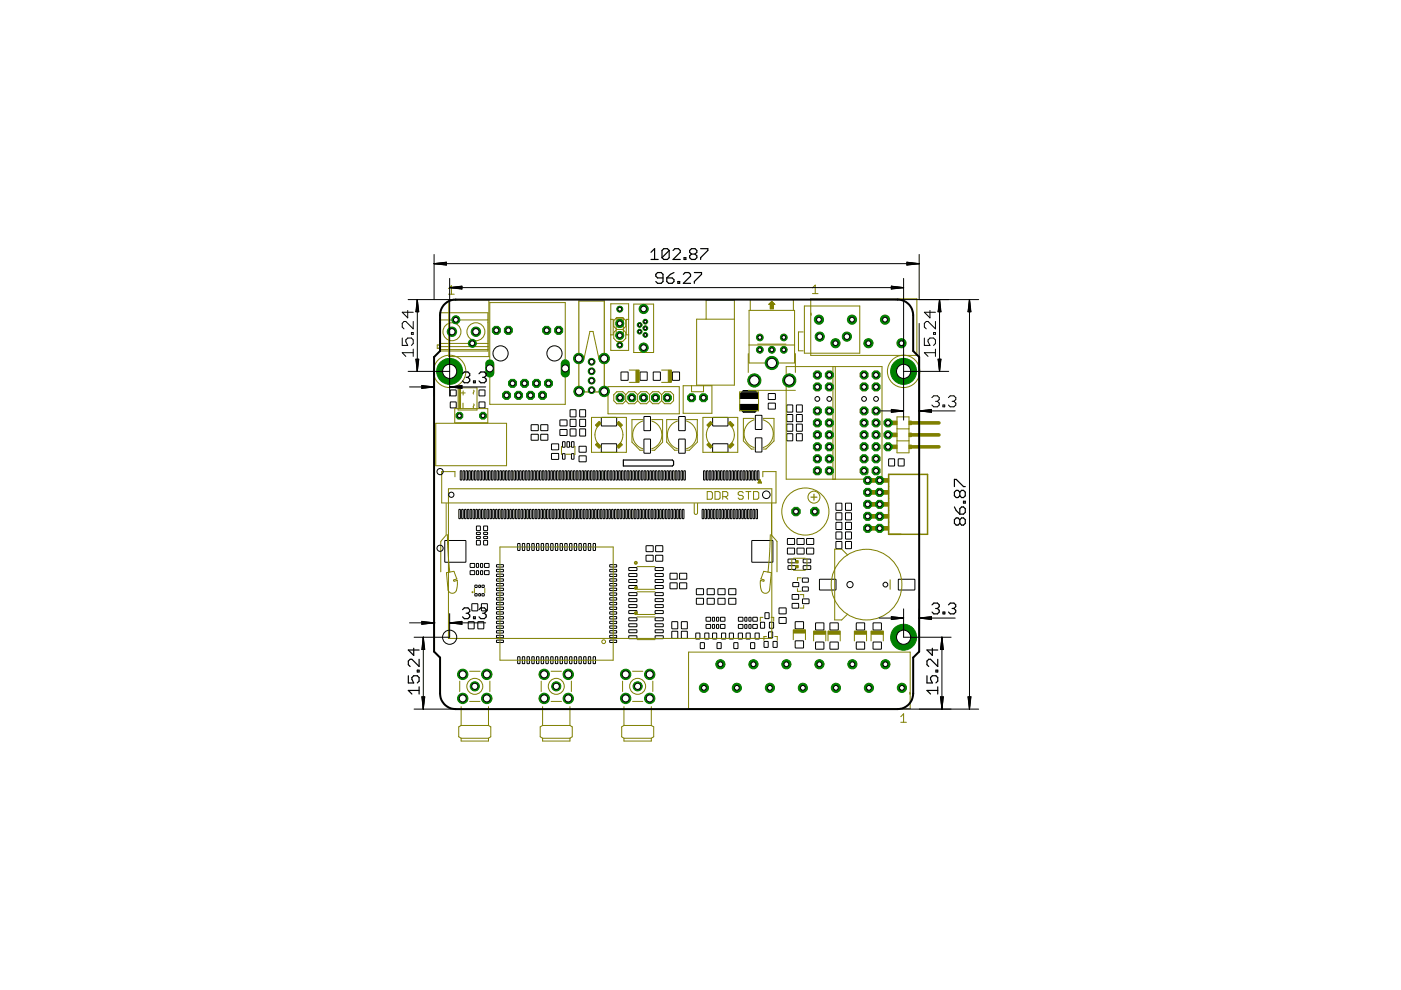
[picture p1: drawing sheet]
<svg xmlns="http://www.w3.org/2000/svg" width="297mm" height="210mm" viewBox="0 0 297 210" stroke-linecap="round" stroke-linejoin="round" font-family="sans-serif">
<g fill="none" stroke="#000" stroke-width=".21">
<path d="M131.7 78.9h1.4v1.7h-1.4zM135.7 78.9h1.5v1.7h-1.5zM138.5 78.9h1.5v1.7h-1.5zM142.6 78.9h1.4v1.7h-1.4zM95.5 85.3h1.2v1.1h-1.2zM95.5 82.7h1.2v1.2h-1.2zM97.6 99.8l.3 .1v1.8l-.1 .1-.2-.1zM98.2 99.8l.3 .1v1.8l-.1 .1-.2-.1zM98.8 99.8l.3 .1v1.8l-.1 .1-.2-.1zM99.4 99.8l.3 .1v1.8l-.1 .1-.2-.1zM100 99.8l.3 .1v1.8l-.1 .1-.2-.1zM100.6 99.8l.3 .1v1.8l-.1 .1-.2-.1z"/>
<path d="M101.2 99.8l.3 .1v1.8l-.1 .1-.2-.1zM101.6 82.7h1.2v1.2h-1.2zM101.6 85.3h1.2v1.1h-1.2zM101.8 99.8l.3 .1v1.8l-.1 .1-.2-.1zM102.4 99.8l.3 .1v1.8l-.1 .1-.2-.1zM103 99.8l.3 .1v1.8l-.1 .1-.2-.1zM103.6 99.8l.3 .1v1.8l-.1 .1-.2-.1zM104.2 99.8l.3 .1v1.8l-.1 .1-.2-.1zM104.8 99.8l.3 .1v1.8l-.1 .1-.2-.1zM105.4 99.8l.3 .1v1.8l-.1 .1-.2-.1zM106 99.8l.3 .1v1.8l-.1 .1-.2-.1zM106.6 99.8l.3 .1v1.8l-.1 .1-.2-.1z"/>
<path d="M107.2 99.8l.3 .1v1.8l-.1 .1-.2-.1zM107.8 99.8l.3 .1v1.8l-.1 .1-.2-.1zM108.4 99.8l.3 .1v1.8l-.1 .1-.2-.1zM109 99.8l.3 .1v1.8l-.1 .1-.2-.1zM109.6 99.8l.3 .1v1.8l-.1 .1-.2-.1zM110.2 99.8l.3 .1v1.8l-.1 .1-.2-.1zM110.8 99.8l.3 .1v1.8l-.1 .1-.2-.1zM111.4 99.8l.3 .1v1.8l-.1 .1-.2-.1zM112 99.8l.3 .1v1.8l-.1 .1-.2-.1zM112.6 99.8l.3 .1v1.8l-.1 .1-.2-.1zM112.6 90.1h1.5v1.2h-1.5zM112.6 92.1h1.5v1.2h-1.5z"/>
<path d="M113.2 99.8l.3 .1v1.8l-.1 .1-.2-.1zM113.8 99.8l.3 .1v1.8l-.1 .1-.2-.1zM114.4 99.8l.3 .1v1.8l-.1 .1-.2-.1zM114.7 90.1h1.4v1.2h-1.4zM114.7 92.1h1.4v1.2h-1.4zM115 99.8l.3 .1v1.8l-.1 .1-.2-.1zM115.6 99.8l.3 .1v1.8l-.1 .1-.2-.1zM116.2 99.8l.3 .1v1.8l-.1 .1-.2-.1zM116.8 99.8l.3 .1v1.8l-.1 .1-.2-.1zM117 96.2h1.4v1.2h-1.4zM117 94.1h1.4v1.2h-1.4zM117.4 99.8l.3 .1v1.8l-.1 .1-.2-.1z"/>
<path d="M118 99.8l.3 .1v1.8l-.1 .1-.2-.1zM118.6 99.8l.3 .1v1.8l-.1 .1-.2-.1zM118.7 89.1h1.5v1.2h-1.5zM118.7 91.1h1.5v1.2h-1.5zM119.2 99.8l.3 .1v1.8l-.1 .1-.2-.1zM119.3 93.7l.5 .1v.9l-.1 .1-.4-.1zM119.3 96.2l.5 .1v.9l-.1 .2-.4-.2zM119.8 99.8l.3 .1v1.8l-.1 .1-.2-.1zM120.2 93.7l.6 .1v.9l-.2 .1-.4-.1zM120.4 99.8l.3 .1v1.8l-.1 .1-.2-.1zM120.9 91h1.2v1.4h-1.2zM120.9 88.9h1.2v1.5h-1.2z"/>
<path d="M120.9 86.9h1.2v1.5h-1.2zM121 99.8l.3 .1v1.8l-.1 .1-.2-.1zM121.2 93.7l.5 .1v.9l-.1 .1-.4-.1zM121.2 96.2l.5 .1v.9l-.1 .2-.4-.2zM121.6 99.8l.3 .1v1.8l-.1 .1-.2-.1zM122.2 99.8l.3 .1v1.8l-.1 .1-.2-.1zM122.8 96.7h1.5v1.2h-1.5zM122.8 94.7h1.5v1.1h-1.5zM122.8 99.8l.3 .1v1.8l-.1 .1-.2-.1zM122.9 91h1.2v1.4h-1.2zM122.9 88.9h1.2v1.5h-1.2zM122.9 86.9h1.2v1.5h-1.2z"/>
<path d="M123.4 99.8l.3 .1v1.8l-.1 .1-.2-.1zM124 99.8l.3 .1v1.8l-.1 .1-.2-.1zM124.6 99.8l.3 .1v1.8l-.1 .1-.2-.1zM125.2 99.8l.3 .1v1.8l-.1 .1-.2-.1zM125.8 99.8l.3 .1v1.8l-.1 .1-.2-.1zM126.4 99.8l.3 .1v1.8l-.1 .1-.2-.1zM127 99.8l.3 .1v1.8l-.1 .1-.2-.1zM127.5 94.1h3.2v1.8h-3.2zM127.5 88.5h3.2v1.8h-3.2zM127.6 99.8l.3 .1v1.8l-.1 .1-.2-.1zM128.2 99.8l.3 .1v1.8l-.1 .1-.2-.1zM128.8 99.8l.3 .1v1.8l-.1 .1-.2-.1z"/>
<path d="M129.4 99.8l.3 .1v1.8l-.1 .1-.2-.1zM130 99.8l.3 .1v1.8l-.1 .1-.2-.1zM130.6 99.8l.3 .1v1.8l-.1 .1-.2-.1zM131.2 99.8l.3 .1v1.8l-.1 .1-.2-.1zM131.8 99.8l.3 .1v1.8l-.1 .1-.2-.1zM132.4 99.8l.3 .1v1.8l-.1 .1-.2-.1zM133 99.8l.3 .1v1.8l-.1 .1-.2-.1zM133.6 99.8l.3 .1v1.8l-.1 .1-.2-.1zM134.2 99.8l.3 .1v1.8l-.1 .1-.2-.1zM134.8 99.8l.3 .1v1.8l-.1 .1-.2-.1zM135.4 99.8l.3 .1v1.8l-.1 .1-.2-.1zM136 99.8l.3 .1v1.8l-.1 .1-.2-.1z"/>
<path d="M136.6 88.3h1.3v3h-1.3zM136.6 93.1h1.3v3h-1.3zM136.6 99.8l.3 .1v1.8l-.1 .1-.2-.1zM137.2 99.8l.3 .1v1.8l-.1 .1-.2-.1zM137.8 99.8l.3 .1v1.8l-.1 .1-.2-.1zM138.4 99.8l.3 .1v1.8l-.1 .1-.2-.1zM139 99.8l.3 .1v1.8l-.1 .1-.2-.1zM139.6 99.8l.3 .1v1.8l-.1 .1-.2-.1zM140.2 99.8l.3 .1v1.8l-.1 .1-.2-.1zM140.8 99.8l.3 .1v1.8l-.1 .1-.2-.1zM141.4 99.8l.3 .1v1.8l-.1 .1-.2-.1zM142 99.8l.3 .1v1.8l-.1 .1-.2-.1z"/>
<path d="M142.6 99.8l.3 .1v1.8l-.1 .1-.2-.1zM143.2 99.8l.3 .1v1.8l-.1 .1-.2-.1zM143.8 99.8l.3 .1v1.8l-.1 .1-.2-.1zM143.9 88.3h1.4v3h-1.4zM143.9 93.1h1.4v3h-1.4zM144.4 99.8l.3 .1v1.8l-.1 .1-.2-.1zM145 99.8l.3 .1v1.8l-.1 .1-.2-.1zM149.2 99.8l.3 .1v1.8l-.1 .1-.2-.1zM149.8 99.8l.3 .1v1.8l-.1 .1-.2-.1zM150.4 99.8l.3 .1v1.8l-.1 .1-.2-.1zM151 99.8l.3 .1v1.8l-.1 .1-.2-.1zM151.1 94.1h3.2v1.8h-3.2z"/>
<path d="M151.1 88.5h3.2v1.8h-3.2zM151.6 99.8l.3 .1v1.8l-.1 .1-.2-.1zM152.2 99.8l.3 .1v1.8l-.1 .1-.2-.1zM152.8 99.8l.3 .1v1.8l-.1 .1-.2-.1zM153.4 99.8l.3 .1v1.8l-.1 .1-.2-.1zM154 99.8l.3 .1v1.8l-.1 .1-.2-.1zM154.6 99.8l.3 .1v1.8l-.1 .1-.2-.1zM155.2 99.8l.3 .1v1.8l-.1 .1-.2-.1zM155.8 99.8l.3 .1v1.8l-.1 .1-.2-.1zM156.4 99.8l.3 .1v1.8l-.1 .1-.2-.1zM156.9 83.6l.8-.8zM156.9 83.6l.1 .9z"/>
<path d="M156.9 84.3l3.9 .1zM156.9 84.3h3.9zM156.9 84.2l3.9 .1zM156.9 84.1l3.9 .1zM156.9 84.1h3.9zM156.9 84l3.9 .1zM156.9 83.9l3.9 .1zM156.9 83.9h3.9zM156.9 83.8l3.9 .1zM156.9 83.7l3.9 .1zM156.9 83.6l3.9 .1zM156.9 85.8h3.9z"/>
<path d="M156.9 85.8l.1 .9zM156.9 86.5l3.9 .1zM156.9 86.4l3.9 .1zM156.9 86.4h3.9zM156.9 86.3l3.9 .1zM156.9 86.3h3.9zM156.9 86.2h3.9zM156.9 86.1l3.9 .1zM156.9 86l3.9 .1zM156.9 86h3.9zM156.9 85.9l3.9 .1zM156.9 85.8l3.9 .1z"/>
<path d="M156.9 86.6l.8 .8zM156.9 86.6l3.9 .1zM156.9 83.5l3.8 .1zM157 86.7h3.7zM157 83.5h3.7zM157 99.8l.3 .1v1.8l-.1 .1-.2-.1zM157 86.7l3.6 .1zM157.1 83.4h3.5zM157.1 86.8h3.5zM157.1 83.3l3.4 .1zM157.2 86.9h3.3zM157.2 83.2l3.2 .1z"/>
<path d="M157.2 86.9l3.2 .1zM157.3 83.2h3.1zM157.3 83.1l3 .1zM157.3 87l3.1 .1zM157.4 87l2.9 .1zM157.4 83l2.9 .1zM157.4 87.1l2.8 .1zM157.5 83h2.7zM157.5 87.2l2.6 .1zM157.5 82.9l2.6 .1zM157.6 87.3h2.5zM157.6 82.9h2.5z"/>
<path d="M157.6 99.8l.3 .1v1.8l-.1 .1-.2-.1zM158.2 99.8l.3 .1v1.8l-.1 .1-.2-.1zM158.5 85.9h.6v1.2h-.6zM158.6 83.1h.6v1.2h-.6zM158.8 99.8l.3 .1v1.8l-.1 .1-.2-.1zM159.4 99.8l.3 .1v1.8l-.1 .1-.2-.1zM160 82.9l.8 .7zM160 87.3l.8-.7-.7 .8zM160 99.8l.3 .1v1.8l-.1 .1-.2-.1zM160.2 88.1h1.3v2.9h-1.3zM160.2 92.9h1.3v2.9h-1.3zM160.6 99.8l.3 .1v1.8l-.1 .1-.2-.1z"/>
<path d="M160.7 83.6l.1 .9zM160.7 85.8l.1 .9zM162.9 85.5h1.5v1.2h-1.5zM162.9 83.5h1.5v1.2h-1.5zM166.9 92h1.1v1.4h-1.1zM166.9 87.9h1.1v1.5h-1.1zM166.9 85.9h1.1v1.4h-1.1zM166.9 90h1.1v1.4h-1.1zM168.9 92h1.2v1.4h-1.2zM168.9 87.9h1.2v1.5h-1.2zM168.9 85.9h1.2v1.4h-1.2zM168.9 90h1.2v1.4h-1.2z"/>
<path d="M188.4 97.3h1.2v1.5h-1.2zM190.5 97.3h1.2v1.5h-1.2zM94.3 114.6h4.4v4.6h-4.4zM97.3 108l.3 .1v1.8l-.1 .1-.2-.1zM97.9 108l.3 .1v1.8l-.1 .1-.2-.1zM98.5 108l.3 .1v1.8l-.1 .1-.2-.1zM99.1 108l.3 .1v1.8l-.1 .1-.2-.1zM99.7 119.5h.9v.8h-.9zM99.7 108l.3 .1v1.8l-.1 .1-.2-.1zM100.3 108l.3 .1v1.8l-.1 .1-.2-.1zM100.9 108l.3 .1v1.8l-.1 .1-.2-.1zM101 111.6h.8v.9h-.8z"/>
<path d="M101 112.9h.8v.4h-.8zM101 113.8h.8v.4h-.8zM101 114.6h.8v.9h-.8zM101 119.5h.4v.8h-.4zM101.5 108l.3 .1v1.8l-.1 .1-.2-.1zM101.9 119.5h.4v.8h-.4zM102.1 108l.3 .1v1.8l-.1 .1-.2-.1zM102.6 114.6h.7v.9h-.7zM102.6 113.8h.7v.4h-.7zM102.6 112.9h.7v.4h-.7zM102.6 111.6h.7v.9h-.7zM102.7 108l.3 .1v1.8l-.1 .1-.2-.1z"/>
<path d="M102.8 119.5h.9v.8h-.9zM103.3 108l.3 .1v1.8l-.1 .1-.2-.1zM103.9 108l.3 .1v1.8l-.1 .1-.2-.1zM104.5 108l.3 .1v1.8l-.1 .1-.2-.1zM105.1 108l.3 .1v1.8l-.1 .1-.2-.1zM105.3 119.8l1.3-.1 .1 .4-.1 .1h-1.2zM105.7 108l.3 .1v1.8l-.1 .1-.2-.1zM106.3 108l.3 .1v1.8l-.1 .1-.2-.1zM106.9 108l.3 .1v1.8l-.1 .1-.2-.1zM107.5 108l.3 .1v1.8l-.1 .1-.2-.1zM108.1 108l.3 .1v1.8l-.1 .1-.2-.1zM108.7 108l.3 .1v1.8l-.1 .1-.2-.1z"/>
<path d="M109.3 108l.3 .1v1.8l-.1 .1-.2-.1zM109.8 115.3h.5v1.3l-.2 .1-.4-.1zM109.9 108l.3 .1v1.8l-.1 .1-.2-.1zM110.5 108l.3 .1v1.8l-.1 .1-.2-.1zM110.8 115.3h.5v1.3l-.2 .1-.4-.1zM111.1 108l.3 .1v1.8l-.1 .1-.2-.1zM111.7 108l.3 .1v1.8l-.1 .1-.2-.1zM111.8 115.3h.4v1.3l-.1 .1-.4-.1zM112.3 108l.3 .1v1.8l-.1 .1-.2-.1zM112.8 115.3h.5v1.3l-.2 .1-.3-.1zM112.9 108l.3 .1v1.8l-.1 .1-.2-.1zM113.5 108l.3 .1v1.8l-.1 .1-.2-.1z"/>
<path d="M113.8 115.3h.5v1.3l-.2 .1-.4-.1zM114.1 108l.3 .1v1.8l-.1 .1-.2-.1zM114.7 108l.3 .1v1.8l-.1 .1-.2-.1zM114.8 115.3h.5v1.3l-.2 .1-.4-.1zM115.3 108l.3 .1v1.8l-.1 .1-.2-.1zM115.8 115.3h.4v1.3l-.1 .1-.4-.1zM115.9 108l.3 .1v1.8l-.1 .1-.2-.1zM116.5 108l.3 .1v1.8l-.1 .1-.2-.1zM116.8 115.3h.5v1.3l-.2 .1-.3-.1zM117.1 108l.3 .1v1.8l-.1 .1-.2-.1zM117.7 108l.3 .1v1.8l-.1 .1-.2-.1zM117.8 115.3h.5v1.3l-.2 .1-.3-.1z"/>
<path d="M118.3 108l.3 .1v1.8l-.1 .1-.2-.1zM118.8 115.3h.5v1.3l-.2 .1-.4-.1zM118.9 108l.3 .1v1.8l-.1 .1-.2-.1zM119.5 108l.3 .1v1.8l-.1 .1-.2-.1zM119.8 115.3h.4v1.3l-.1 .1-.4-.1zM120.1 108l.3 .1v1.8l-.1 .1-.2-.1zM120.7 108l.3 .1v1.8l-.1 .1-.2-.1zM120.8 115.3h.5v1.3l-.2 .1-.3-.1zM121.3 108l.3 .1v1.8l-.1 .1-.2-.1zM121.8 115.3h.5v1.3l-.2 .1-.3-.1zM121.9 108l.3 .1v1.8l-.1 .1-.2-.1zM122.5 108l.3 .1v1.8l-.1 .1-.2-.1z"/>
<path d="M122.8 115.3h.5v1.3l-.2 .1-.4-.1zM123.1 108l.3 .1v1.8l-.1 .1-.2-.1zM123.7 108l.3 .1v1.8l-.1 .1-.2-.1zM123.8 115.3h.4v1.3l-.1 .1-.4-.1zM124.3 108l.3 .1v1.8l-.1 .1-.2-.1zM124.8 115.3h.4v1.3l-.1 .1-.4-.1zM124.9 108l.3 .1v1.8l-.1 .1-.2-.1zM125.5 108l.3 .1v1.8l-.1 .1-.2-.1zM125.8 115.3h.5v1.3l-.2 .1-.3-.1zM126.1 108l.3 .1v1.8l-.1 .1-.2-.1zM126.7 108l.3 .1v1.8l-.1 .1-.2-.1zM127.3 108l.3 .1v1.8l-.1 .1-.2-.1z"/>
<path d="M127.9 108l.3 .1v1.8l-.1 .1-.2-.1zM128.5 108l.3 .1v1.8l-.1 .1-.2-.1zM129.1 108l.3 .1v1.8l-.1 .1-.2-.1zM129.3 119.8l1.3-.1 .1 .4-.1 .1h-1.2zM129.7 108l.3 .1v1.8l-.1 .1-.2-.1zM130.3 108l.3 .1v1.8l-.1 .1-.2-.1zM130.9 108l.3 .1v1.8l-.1 .1-.2-.1zM131.5 108l.3 .1v1.8l-.1 .1-.2-.1zM132.1 108l.3 .1v1.8l-.1 .1-.2-.1zM132.7 108l.3 .1v1.8l-.1 .1-.2-.1zM133.3 108l.3 .1v1.8l-.1 .1-.2-.1zM133.9 108l.3 .1v1.8l-.1 .1-.2-.1z"/>
<path d="M134.5 108l.3 .1v1.8l-.1 .1-.2-.1zM135.1 108l.3 .1v1.8l-.1 .1-.2-.1zM135.7 108l.3 .1v1.8l-.1 .1-.2-.1zM136.3 108l.3 .1v1.8l-.1 .1-.2-.1zM136.9 108l.3 .1v1.8l-.1 .1-.2-.1zM137 115.7h1.5v1.2h-1.5zM137 117.8h1.5v1.2h-1.5zM137.5 108l.3 .1v1.8l-.1 .1-.2-.1zM138.1 108l.3 .1v1.8l-.1 .1-.2-.1zM138.7 108l.3 .1v1.8l-.1 .1-.2-.1zM139 117.8h1.5v1.2h-1.5zM139 115.7h1.5v1.2h-1.5z"/>
<path d="M139.3 108l.3 .1v1.8l-.1 .1-.2-.1zM139.9 108l.3 .1v1.8l-.1 .1-.2-.1zM140.5 108l.3 .1v1.8l-.1 .1-.2-.1zM141.1 108l.3 .1v1.8l-.1 .1-.2-.1zM141.7 108l.3 .1v1.8l-.1 .1-.2-.1zM142.3 108l.3 .1v1.8l-.1 .1-.2-.1zM142.9 108l.3 .1v1.8l-.1 .1-.2-.1zM143.5 108l.3 .1v1.8l-.1 .1-.2-.1zM144.1 108l.3 .1v1.8l-.1 .1-.2-.1zM144.7 108l.3 .1v1.8l-.1 .1-.2-.1zM148.9 108l.3 .1v1.8l-.1 .1-.2-.1zM149.5 108l.3 .1v1.8l-.1 .1-.2-.1z"/>
<path d="M150.1 108l.3 .1v1.8l-.1 .1-.2-.1zM150.7 108l.3 .1v1.8l-.1 .1-.2-.1zM151.3 108l.3 .1v1.8l-.1 .1-.2-.1zM151.9 108l.3 .1v1.8l-.1 .1-.2-.1zM152.5 108l.3 .1v1.8l-.1 .1-.2-.1zM153.1 108l.3 .1v1.8l-.1 .1-.2-.1zM153.7 108l.3 .1v1.8l-.1 .1-.2-.1zM154.3 108l.3 .1v1.8l-.1 .1-.2-.1zM154.9 108l.3 .1v1.8l-.1 .1-.2-.1zM155.5 108l.3 .1v1.8l-.1 .1-.2-.1zM156.1 108l.3 .1v1.8l-.1 .1-.2-.1zM156.7 108l.3 .1v1.8l-.1 .1-.2-.1z"/>
<path d="M157.3 108l.3 .1v1.8l-.1 .1-.2-.1zM157.9 108l.3 .1v1.8l-.1 .1-.2-.1zM158.5 108l.3 .1v1.8l-.1 .1-.2-.1zM159.1 108l.3 .1v1.8l-.1 .1-.2-.1zM159.4 114.6h4.4v4.6h-4.4zM159.7 108l.3 .1v1.8l-.1 .1-.2-.1zM160.3 108l.3 .1v1.8l-.1 .1-.2-.1zM167 116.2h1.4v1.2h-1.4zM167 114.2h1.4v1.2h-1.4zM167.1 120h1.5v.7h-1.5zM167.1 118.6h1.5v.7h-1.5zM169 114.2h1.5v1.2h-1.5z"/>
<path d="M169 116.2h1.5v1.2h-1.5zM170.3 120h1.6v.7h-1.6zM170.3 118.6h1.6v.7h-1.6zM171 114.2h1.5v1.2h-1.5zM171 116.2h1.5v1.2h-1.5zM177.3 112.8h1.2v1.5h-1.2zM177.3 114.8h1.2v1.5h-1.2zM177.3 110.8h1.2v1.4h-1.2zM177.3 106.7h1.2v1.5h-1.2zM177.3 108.7h1.2v1.5h-1.2zM179.3 112.8h1.2v1.5h-1.2zM179.3 114.8h1.2v1.5h-1.2z"/>
<path d="M179.3 110.8h1.2v1.4h-1.2zM179.3 106.7h1.2v1.5h-1.2zM179.3 108.7h1.2v1.5h-1.2zM99.3 131.8h1.2v1.5h-1.2zM99.7 121h.9v.8h-.9zM100.1 128h1.2v1.5h-1.2zM100.7 125.9h.4v.4h-.4zM100.7 124.1h.4v.4h-.4zM101 121h.4v.8h-.4zM101.3 131.8h1.2v1.5h-1.2zM101.5 125.9h.3v.4h-.3zM101.5 124.1h.3v.4h-.3z"/>
<path d="M101.9 121h.4v.8h-.4zM102.1 128h1.2v1.5h-1.2zM102.2 125.9h.4v.4h-.4zM102.2 124.1h.4v.4h-.4zM102.8 121h.9v.8h-.9zM105.3 120.8l1.3-.1 .1 .4-.1 .1h-1.2zM105.3 121.8l1.3-.1 .1 .4-.1 .1h-1.2zM105.3 122.8l1.3-.1 .1 .4-.1 .1h-1.2zM105.3 123.8l1.3-.1 .1 .4-.1 .1h-1.2zM105.3 124.8l1.3-.1 .1 .4-.1 .1h-1.2zM105.3 125.7h1.3l.1 .4-.1 .1h-1.2zM105.3 127.8l1.3-.1 .1 .4-.1 .1h-1.2z"/>
<path d="M105.3 128.8l1.3-.1 .1 .4-.1 .1h-1.2zM105.3 129.7h1.3l.1 .4-.1 .1h-1.2zM105.3 130.8l1.3-.1 .1 .4-.1 .1h-1.2zM105.3 131.8l1.3-.1 .1 .4-.1 .1h-1.2zM105.3 132.8l1.3-.1 .1 .4-.1 .1h-1.2zM105.3 133.7h1.3l.1 .4-.1 .1h-1.2zM105.3 134.7h1.3l.1 .4-.1 .1h-1.2zM105.3 135.8l1.3-.1 .1 .4-.1 .1h-1.2zM105.3 126.8l1.3-.1 .1 .4-.1 .1h-1.2zM109.8 139.3l.5 .1v1.2l-.2 .1-.4-.1zM110.8 139.3l.5 .1v1.2l-.2 .1-.4-.1zM111.8 139.3l.4 .1v1.2l-.1 .1-.4-.1z"/>
<path d="M112.8 139.3l.5 .1v1.2l-.2 .1-.3-.1zM113.8 139.3l.5 .1v1.2l-.2 .1-.4-.1zM114.8 139.3l.5 .1v1.2l-.2 .1-.4-.1zM115.8 139.3l.4 .1v1.2l-.1 .1-.4-.1zM116.8 139.3l.5 .1v1.2l-.2 .1-.3-.1zM117.8 139.3l.5 .1v1.2l-.2 .1-.3-.1zM118.8 139.3l.5 .1v1.2l-.2 .1-.4-.1zM119.8 139.3l.4 .1v1.2l-.1 .1-.4-.1zM120.8 139.3l.5 .1v1.2l-.2 .1-.3-.1zM121.8 139.3l.5 .1v1.2l-.2 .1-.3-.1zM122.8 139.3l.5 .1v1.2l-.2 .1-.4-.1zM123.8 139.3l.4 .1v1.2l-.1 .1-.4-.1z"/>
<path d="M124.8 139.3l.4 .1v1.2l-.1 .1-.4-.1zM125.8 139.3l.5 .1v1.2l-.2 .1-.3-.1zM129.3 120.8l1.3-.1 .1 .4-.1 .1h-1.2zM129.3 121.8l1.3-.1 .1 .4-.1 .1h-1.2zM129.3 122.8l1.3-.1 .1 .4-.1 .1h-1.2zM129.3 123.8l1.3-.1 .1 .4-.1 .1h-1.2zM129.3 124.8l1.3-.1 .1 .4-.1 .1h-1.2zM129.3 125.7h1.3l.1 .4-.1 .1h-1.2zM129.3 126.8l1.3-.1 .1 .4-.1 .1h-1.2zM129.3 127.8l1.3-.1 .1 .4-.1 .1h-1.2zM129.3 128.8l1.3-.1 .1 .4-.1 .1h-1.2zM129.3 129.7h1.3l.1 .4-.1 .1h-1.2z"/>
<path d="M129.3 130.8l1.3-.1 .1 .4-.1 .1h-1.2zM129.3 131.8l1.3-.1 .1 .4-.1 .1h-1.2zM129.3 132.8l1.3-.1 .1 .4-.1 .1h-1.2zM129.3 133.7h1.3l.1 .4-.1 .1h-1.2zM129.3 134.7h1.3l.1 .4-.1 .1h-1.2zM129.3 135.8l1.3-.1 .1 .4-.1 .1h-1.2zM133.3 127l1.6-.1 .1 .5-.1 .2h-1.5zM133.3 125.7l1.6-.1 .1 .6-.1 .1h-1.5zM133.3 128.2h1.6l.1 .5-.1 .1h-1.5zM133.3 129.5h1.6l.1 .5-.1 .1h-1.5zM133.3 121.6h1.6l.1 .5-.1 .1h-1.5zM133.3 120.4l1.6-.1 .1 .5-.1 .2h-1.5z"/>
<path d="M133.3 122.9h1.6l.1 .5-.1 .1h-1.5zM133.3 124.2l1.6-.1 .1 .6-.1 .1h-1.5zM133.3 132.3l1.6-.1 .1 .6-.1 .1h-1.5zM133.3 131h1.6l.1 .5-.1 .1h-1.5zM133.3 133.6l1.6-.1 .1 .5-.1 .2h-1.5zM133.3 134.8h1.6l.1 .5-.1 .1h-1.5zM138.9 127l1.6-.1 .1 .5-.1 .2h-1.5zM138.9 125.7l1.6-.1 .1 .6-.1 .1h-1.5zM138.9 128.2h1.6l.1 .5-.1 .1h-1.5zM138.9 129.5h1.6l.1 .5-.1 .1h-1.5zM138.9 121.6h1.6l.1 .5-.1 .1h-1.5zM138.9 120.4l1.6-.1 .1 .5-.1 .2h-1.5z"/>
<path d="M138.9 122.9h1.6l.1 .5-.1 .1h-1.5zM138.9 124.2l1.6-.1 .1 .6-.1 .1h-1.5zM138.9 132.3l1.6-.1 .1 .6-.1 .1h-1.5zM138.9 131h1.6l.1 .5-.1 .1h-1.5zM138.9 133.6l1.6-.1 .1 .5-.1 .2h-1.5zM138.9 134.8h1.6l.1 .5-.1 .1h-1.5zM142.1 123.6h1.4v1.2h-1.4zM142.1 121.6h1.4v1.2h-1.4zM142.5 131.8h1.2v1.5h-1.2zM142.5 133.9h1.2v1.4h-1.2zM144.1 121.6h1.5v1.2h-1.5zM144.1 123.6h1.5v1.2h-1.5z"/>
<path d="M144.5 131.8h1.2v1.5h-1.2zM144.5 133.9h1.2v1.4h-1.2zM147.5 134.3h.9v1.2h-.9zM147.7 126.9h1.4v1.2h-1.4zM147.7 124.9h1.4v1.2h-1.4zM148.5 136.3h.8v1.2h-.8zM149.5 134.3h.8v1.2h-.8zM149.7 130.9h.9v.8h-.9zM149.7 132.4h.9v.8h-.9zM150 126.9h1.4v1.2h-1.4zM150 124.9h1.4v1.2h-1.4zM151.1 130.9h.4v.8h-.4z"/>
<path d="M151.1 132.4h.4v.8h-.4zM151.1 134.3h.8v1.2h-.8zM152 130.9h.3v.8h-.3zM152 132.4h.3v.8h-.3zM152.1 136.3h.8v1.2h-.8zM152.2 126.9h1.5v1.2h-1.5zM152.2 124.9h1.5v1.2h-1.5zM152.8 130.9h.9v.8h-.9zM152.8 132.4h.9v.8h-.9zM153 134.3h.8v1.2h-.8zM154.5 126.9h1.5v1.2h-1.5zM154.5 124.9h1.5v1.2h-1.5z"/>
<path d="M154.7 134.3h.8v1.2h-.8zM155.6 136.3h.8v1.2h-.8zM156.6 134.3h.8v1.2h-.8zM156.6 130.9h.9v.8h-.9zM156.6 132.4h.9v.8h-.9zM157.9 130.9h.4v.8h-.4zM157.9 132.4h.4v.8h-.4zM158.2 134.3h.8v1.2h-.8zM158.8 130.9h.4v.8h-.4zM158.8 132.4h.4v.8h-.4zM159.2 136.3h.8v1.2h-.8zM159.6 130.9h.9v.8h-.9z"/>
<path d="M159.6 132.4h.9v.8h-.9zM160.1 134.3h.8v1.2h-.8zM161.3 132h.8v1.2h-.8zM162 136h.8v1.2h-.8zM162.2 129.9h.8v1.2h-.8zM163 134h.8v1.2h-.8zM163.2 132h.8v1.2h-.8zM163.9 136h.8v1.2h-.8zM165.2 131h1.5v1.1h-1.5zM165.2 128.9h1.5v1.2h-1.5zM168 128h1.3v.9h-1.3zM168 126.1h1.3v.9h-1.3z"/>
<path d="M168.1 123.5h1.2v.9h-1.2zM168.6 131.8h1.7v1.5h-1.7zM168.6 135.9h1.7v1.5h-1.7zM170.2 122.6h1.1v.8h-1.1zM170.2 124.5h1.1v.8h-1.1zM170.2 127h1.3v1h-1.3zM172.9 132.1h1.8v1.4h-1.8zM172.9 136.2h1.8v1.4h-1.8zM173.8 122.8h3.4v2.3h-3.4zM176 132.1h1.7v1.4h-1.7zM176 136.2h1.7v1.4h-1.7zM181.6 132.1h1.7v1.4h-1.7z"/>
<path d="M181.6 136.2h1.7v1.4h-1.7zM185.1 132.1h1.7v1.4h-1.7zM185.1 136.2h1.7v1.4h-1.7zM190.5 122.8h3.4v2.3h-3.4z"/>
</g>
<g fill="none" stroke="#808000" stroke-width=".21">
<path d="M93.3 66.3h10.1v8.1h-10.1zM93.3 67.8h10.1M93.3 73.3l-.6-.2v.8l.6-.2M93.3 72.8h10.1M93.3 73.5h10.1M93.3 74.1h10.1M95.1 61.2l.6-.6v1.8M95.1 62.4h1.2M95.1 63.6h8.6v12h-8.6zM103.8 64.2h16v21.5h-16zM123.8 76.1l1.3-5.8h.6l1.3 5.8M129.5 67.7h.5v3.3h-.5"/>
<path d="M129.5 64.4h3.8v9.9h-3.8zM130.6 67.5h1.6v3.7h-1.6zM130.8 69.8l-.7-.6v-1.2l.7-.7h1.2l.7 .7v1.2l-.7 .6M130.8 69.8l-.7 .7v1.3l.7 .6h1.2l.7-.6v-1.3l-.7-.7M130.8 69.8h1.2M133.3 67.7h-.5v3.3h.5M133.4 78.5h2.1M134.4 64.5h4.2v10.2h-4.2zM140.3 78.5h2M149.7 67.7v-4h6v18h-8v-14h8M158.6 75v4M158.8 73.2h9.7"/>
<path d="M158.8 65.8h9.7v11.2h-9.7zM159.1 65.8v-2.3h9.1v2.3M160.6 73h6M163 64.5h1.3M163.1 64.5h1.1M163.2 64.4h.9M163.2 64.3h.9M163.3 64.2h.7M163.3 64.9h.7M163.3 64.5v1h.7v-1M163.3 65.4h.7M163.3 65.3h.7"/>
<path d="M163.3 65.2h.7M163.3 65.1h.7M163.3 65h.7M163.3 64.8h.7M163.3 64.7h.7M163.4 64.2h.5M163.4 64.1h.5M163.5 64h.3M163.6 64h.1M163.6 63.9l.7 .6h-1.3zM166.7 77.7h20.3v23.9h-20.3zM168.6 75v4"/>
<path d="M170.3 70.4h-1v4h1M170.5 64.9h11.8v10h-11.8zM171.9 63.4h22.5v12h-22.5zM172 66.4v.4M172.3 61l.5-.5v1.8M172.3 62.3h1.1M176.6 77.7v23.9M177.1 77.7v23.9M92.4 89.7h15v9h-15zM96.4 86.6h7v3h-7zM97.1 82.2h4v4.7h-4zM97.7 83.3h.9"/>
<path d="M98.2 85.5v1M98.2 82.9v.9M100.4 85.6v.9M100.4 82.7v.9M119.1 94.7v1.6M120 96.3h1M120 94.7h.1M120.9 94.7h.1M121.8 94.7v1.6M125.4 88.5h7.4v7.4h-7.4zM127.4 89.8a2.94 2.94 0 0 0 0 4.8M128.9 82h15.1v5.7h-15.1z"/>
<path d="M130.9 89.8a2.94 2.94 0 0 1 0 4.8M132.7 83.7l-.7-.6h-1.2l-.7 .6v1.3l.7 .6h1.2l.7-.6M132.7 83.7l.6-.6h1.3l.6 .6M132.7 85l.6 .6h1.3l.6-.6M132.7 83.7v1.3M133.4 81.1h2.1M135.2 83.7l.6-.6h1.3l.6 .6M135.2 85l.6 .6h1.3l.6-.6M135.2 83.7v1.3M136.3 89.3a3.1 3.1 0 0 0-2.2 2.9 3.1 3.1 0 0 0 2.2 2.9M136.3 89h-2.3v4.7l1.7 1.8h.6M137.7 83.7l.7-.6h1.2l.7 .6"/>
<path d="M137.7 85l.7 .6h1.2l.7-.6M137.7 83.7v1.3M138.2 89.3a3.1 3.1 0 0 1 2.1 2.9 3.1 3.1 0 0 1-2.1 2.9M138.2 89h2.3v4.7l-1.7 1.8h-.6M140.3 81.1h2M140.3 83.7l.6-.6h1.3l.6 .6v1.3l-.6 .6h-1.3l-.6-.6M140.3 83.7v1.3M143.6 89.3a3.1 3.1 0 0 0-2.1 2.9 3.1 3.1 0 0 0 2.1 2.9M143.6 89h-2.2v4.7l1.6 1.8h.6M144.8 81.8h6.1v5.8h-6.1zM145.5 89.3a3.1 3.1 0 0 1 2.2 2.9 3.1 3.1 0 0 1-2.2 2.9M145.5 89h2.3v4.7l-1.6 1.8h-.7"/>
<path d="M146.6 81.8v1.3h2.6v-1.3M149 88.5h7.4v7.4h-7.4zM151 89.8a2.94 2.94 0 0 0 0 4.8M154.5 89.8a2.94 2.94 0 0 1 0 4.8M156.8 83.1h4v4h-4zM158.6 82.8h10M159.9 89a3.1 3.1 0 0 0-2.1 2.9 3.1 3.1 0 0 0 2.1 3M159.9 88.7h-2.3v4.8l1.7 1.7h.6M161.8 89a3.1 3.1 0 0 1 2.2 2.9 3.1 3.1 0 0 1-2.2 3M161.8 88.7h2.3v4.8l-1.7 1.7h-.6M184 99.3v1.3M190.2 88.4h2.5v7.6h-2.5z"/>
<path d="M190.2 90.9h2.5M190.2 93.5h2.5M94.6 106.7v6.8l-1.1 1.3v6.4M94.8 113.3l.6 8M95.1 103.6h68.5v31.8h-68.5zM96.5 101.1v-1.1h-2.9v6.6h70.9v-6.6h-2.8v1.1M106 116h24v24h-24zM147.2 106.7v2.1l.3 .3 .2-.1 .2-.2v-2.1M149.9 104.2h.9l.2 .3v1.1l-.2 .3h-.9zM151.6 104.2h.8l.3 .3v1.1l-.3 .3h-.8zM153.2 105.3h.8l.3-.3v-.5l-.3-.3h-.8v1.7M153.8 105.3l.5 .6"/>
<path d="M157.6 104.5l-.3-.3h-.5l-.3 .3v.3l.3 .2h.5l.3 .3v.3l-.3 .3h-.5l-.3-.3M158.1 104.2h1.1M158.7 104.2v1.7M159.8 104.2h.8l.3 .3v1.1l-.3 .3h-.8zM160.7 102.4h.7M160.8 102.3h.6M160.8 102.2h.6M160.8 102.2h.5M160.9 102.1h.4M160.9 102h.4M160.9 101.9h.3M161 101.9h.2"/>
<path d="M161 101.8h.2M161 101.7h.1M161.1 101.6l.4 .8h-.8zM161.1 101.7h.1M163.3 113.3l-.5 8M163.6 106.7v6.8l1.1 1.3v6.4M167.9 118.4v2.4M168.2 118.4h2.6M171.1 118.4v2.4M179.7 117.7l-1.2-1.3h-1.5v15h1.5l1.2-1.2M190.9 100.6h-2.5v12.7M94.7 121.4l1.5-.3 .7 1.6-.8 .4 .3 .1 .5-.2 .1 1.1a1.5 1.5 0 0 1-.8 1.7l-.7-.1-.5-.6z"/>
<path d="M100.6 124.8v.9M102.8 124.8v.9M135.1 125.5h3.8M135.1 130.3h3.8M135.1 120.1h3.8M135.1 124.9h3.8M135.1 130.8h3.8M135.1 135.6h3.8M146 138.3h47v12h-47zM161.8 130.9h-.6v.8M161.9 121.1l1.6 .3-.3 3.7a.92 .92 0 0 1-.8 .7 .92 .92 0 0 1-1-.6l-.2-1.1v-1.1l.8 .2-.1-.3-.6-.2zM162.5 135h-.5v.8"/>
<path d="M163.5 130.9h.5v.8M164.3 135h.5v.8M168.2 133.6v2M168.2 120.9h2.6M169.1 124.8v.6h.8M169.6 126.1h.8v.5M169.9 122.5h-.8v.6M170.4 128.4v.5h-.8M170.8 133.6v2M172.5 133.8v2.1M175.1 133.8v2.1M175.6 133.8v2.1"/>
<path d="M178.1 133.8v2.1M181.1 133.8v2.1M183.7 133.8v2.1M184.7 133.8v2.1M187.3 133.8v2.1M188.7 122.9v2M97.5 144.4v2.2M97.8 156.5v.6h5.8v-.6M97.8 149.8v4M97.8 153.8l-.5 .3v2.1l.5 .3M97.8 156.5h5.8M97.8 153.8h5.8"/>
<path d="M99.6 148.7h2.2M99.6 142.3h2.2M103.6 149.8v4M103.6 153.8l.5 .3v2.1l-.5 .3M103.9 144.4v2.2M114.7 144.4v2.2M115 156.5v.6h5.8v-.6M115 156.5h5.8M115 153.8h5.8M115 149.8v4M115 153.8l-.5 .3v2.1l.5 .3M116.8 148.7h2.2"/>
<path d="M116.8 142.3h2.2M120.8 149.8v4M120.8 153.8l.5 .3v2.1l-.5 .3M121.1 144.4v2.2M132 144.4v2.2M132.3 156.5v.6h5.8v-.6M132.3 156.5h5.8M132.3 153.8h5.8M132.3 149.8v4M132.3 153.8l-.5 .3v2.1l.5 .3M134.1 148.7h2.2M134.1 142.3h2.2"/>
<path d="M138.1 149.8v4M138.1 153.8l.5 .3v2.1l-.5 .3M138.4 144.4v2.2M191 152l.6-.7v1.8M191 153.1h1.2M192.9 146.8v.4"/>
<circle cx="95.3" cy="78.7" r="3.4"/>
<circle cx="95.3" cy="78.7" r="1.61"/>
<circle cx="95.8" cy="70.3" r="1.91"/>
<circle cx="100.9" cy="70.3" r="1.91"/>
<circle cx="191.6" cy="78.7" r="3.4"/>
<circle cx="191.6" cy="78.7" r="1.61"/>
<circle cx="170.8" cy="108.5" r="5"/>
<circle cx="172.6" cy="105.4" r="1.27"/>
<circle cx="100.2" cy="125.6" r=".11"/>
<circle cx="128" cy="136.1" r=".4"/>
<circle cx="183.7" cy="124" r="7.5"/>
<circle cx="100.7" cy="145.5" r="1.69"/>
<circle cx="117.9" cy="145.5" r="1.69"/>
<circle cx="135.2" cy="145.5" r="1.69"/>
</g>
<g fill="#808000" stroke="#808000" stroke-width=".21">
<path d="M126.6 93.9l.8 .8-.4 .4-.8-.8z"/>
<path d="M130.8 94.7l.8-.8 .4 .4-.8 .8z"/>
<path d="M131.2 89.3l.8 .8-.4 .4-.8-.8z"/>
<path d="M126.2 90.1l.8-.8 .4 .4-.8 .8z"/>
<path d="M150.3 93.9l.7 .8-.4 .4-.7-.8z"/>
<path d="M155.2 93.9l.4 .4-.8 .8-.4-.4z"/>
<path d="M154.4 89.7l.4-.4 .8 .8-.4 .4z"/>
<path d="M149.9 90.1l.7-.8 .4 .4-.7 .8z"/>
<path d="M175.6 133.8h2.5v.7h-2.5z"/>
<path d="M172.6 133.8h2.4v.7h-2.4z"/>
<path d="M168.3 133.5h2.4v.7h-2.4z"/>
<path d="M141.7 78.5h.7v2.5h-.7z"/>
<path d="M134.8 78.5h.7v2.5h-.7z"/>
<path d="M97.3 82.5h.3v4.1h-.3z"/>
<path d="M181.2 133.8h2.5v.7h-2.5z"/>
<path d="M184.8 133.8h2.4v.7h-2.4z"/>
<path d="M192.7 89.3h.5v.7h-.5z"/>
<path d="M192.7 91.8h.5v.8h-.5z"/>
<path d="M192.7 94.4h.5v.7h-.5z"/>
<path d="M189.2 89.3h1v.7h-1z"/>
<path d="M189.2 91.8h1v.8h-1z"/>
<path d="M189.2 94.4h1v.7h-1z"/>
<path d="M187.4 101.5h1v.7h-1z"/>
<path d="M187.4 104h1v.8h-1z"/>
<path d="M184.8 101.5h.8v.7h-.8z"/>
<path d="M184.8 104h.8v.8h-.8z"/>
<path d="M187.4 106.6h1v.7h-1z"/>
<path d="M187.4 109.1h1v.8h-1z"/>
<path d="M184.8 106.6h.8v.7h-.8z"/>
<path d="M184.8 109.1h.8v.8h-.8z"/>
<path d="M187.4 111.6h1v.8h-1z"/>
<path d="M184.8 111.6h.8v.8h-.8z"/>
<path d="M168.7 119.9h.5v.5h-.5z"/>
<path d="M168.7 118.9h.5v.5h-.5z"/>
<path d="M130.9 69h1v.3h-1z"/>
<path d="M130.9 68.3h1v.4h-1z"/>
<path d="M130.9 67.7h1v.4h-1z"/>
</g>
<path d="M122.7 63.8h5.4v19.3h-5.4zM171.9 105.4h1.3M172.6 104.8v1.2" fill="none" stroke="#808000" stroke-width=".25"/>
<path d="M193.4 89.7h5.7M193.4 92.2h5.7M193.4 94.7h5.7" fill="none" stroke="#808000" stroke-width=".76"/>
<g fill="none" stroke="#808000" stroke-width=".32">
<path d="M188.4 100.6h8.3v12.7h-8.3z"/>
<circle cx="134.8" cy="119.3" r=".25"/>
<circle cx="134.8" cy="130" r=".25"/>
<circle cx="134.8" cy="124.7" r=".25"/>
</g>
<circle cx="168.8" cy="108.5" r=".96" fill="#008000" stroke="#008000" stroke-width=".21"/>
<circle cx="168.8" cy="108.5" r=".51" fill="#fff" stroke="#000" stroke-width=".21"/>
<circle cx="172.8" cy="108.5" r=".96" fill="#008000" stroke="#008000" stroke-width=".21"/>
<circle cx="172.8" cy="108.5" r=".51" fill="#fff" stroke="#000" stroke-width=".21"/>
<circle cx="191.6" cy="135.1" r="2.75" fill="#008000" stroke="#008000" stroke-width=".21"/>
<circle cx="191.6" cy="135.1" r="1.5" fill="#fff" stroke="#000" stroke-width=".21"/>
<circle cx="95.3" cy="78.7" r="2.75" fill="#008000" stroke="#008000" stroke-width=".21"/>
<circle cx="95.3" cy="78.7" r="1.5" fill="#fff" stroke="#000" stroke-width=".21"/>
<circle cx="116.3" cy="81.3" r=".92" fill="#008000" stroke="#008000" stroke-width=".21"/>
<circle cx="116.3" cy="81.3" r=".51" fill="#fff" stroke="#000" stroke-width=".21"/>
<circle cx="115" cy="83.8" r=".92" fill="#008000" stroke="#008000" stroke-width=".21"/>
<circle cx="115" cy="83.8" r=".51" fill="#fff" stroke="#000" stroke-width=".21"/>
<circle cx="113.7" cy="81.3" r=".92" fill="#008000" stroke="#008000" stroke-width=".21"/>
<circle cx="113.7" cy="81.3" r=".51" fill="#fff" stroke="#000" stroke-width=".21"/>
<circle cx="112.5" cy="83.8" r=".92" fill="#008000" stroke="#008000" stroke-width=".21"/>
<circle cx="112.5" cy="83.8" r=".51" fill="#fff" stroke="#000" stroke-width=".21"/>
<circle cx="111.2" cy="81.3" r=".92" fill="#008000" stroke="#008000" stroke-width=".21"/>
<circle cx="111.2" cy="81.3" r=".51" fill="#fff" stroke="#000" stroke-width=".21"/>
<circle cx="109.9" cy="83.8" r=".92" fill="#008000" stroke="#008000" stroke-width=".21"/>
<circle cx="109.9" cy="83.8" r=".51" fill="#fff" stroke="#000" stroke-width=".21"/>
<circle cx="108.7" cy="81.3" r=".92" fill="#008000" stroke="#008000" stroke-width=".21"/>
<circle cx="108.7" cy="81.3" r=".51" fill="#fff" stroke="#000" stroke-width=".21"/>
<circle cx="107.4" cy="83.8" r=".92" fill="#008000" stroke="#008000" stroke-width=".21"/>
<circle cx="107.4" cy="83.8" r=".51" fill="#fff" stroke="#000" stroke-width=".21"/>
<circle cx="118.4" cy="70" r=".92" fill="#008000" stroke="#008000" stroke-width=".21"/>
<circle cx="118.4" cy="70" r=".51" fill="#fff" stroke="#000" stroke-width=".21"/>
<circle cx="115.9" cy="70" r=".92" fill="#008000" stroke="#008000" stroke-width=".21"/>
<circle cx="115.9" cy="70" r=".51" fill="#fff" stroke="#000" stroke-width=".21"/>
<circle cx="107.8" cy="70" r=".92" fill="#008000" stroke="#008000" stroke-width=".21"/>
<circle cx="107.8" cy="70" r=".51" fill="#fff" stroke="#000" stroke-width=".21"/>
<circle cx="105.2" cy="70" r=".92" fill="#008000" stroke="#008000" stroke-width=".21"/>
<circle cx="105.2" cy="70" r=".51" fill="#fff" stroke="#000" stroke-width=".21"/>
<path d="M119.8 77.2v1.9" fill="none" stroke="#008000" stroke-width="1.9"/>
<circle cx="119.8" cy="78.1" r=".74" fill="#fff" stroke="#000" stroke-width=".21"/>
<path d="M103.8 77.2v1.9" fill="none" stroke="#008000" stroke-width="1.9"/>
<circle cx="103.8" cy="78.1" r=".74" fill="#fff" stroke="#000" stroke-width=".21"/>
<circle cx="125.4" cy="80.7" r=".72" fill="#008000" stroke="#008000" stroke-width=".21"/>
<circle cx="125.4" cy="80.7" r=".51" fill="#fff" stroke="#000" stroke-width=".21"/>
<circle cx="125.4" cy="78.7" r=".72" fill="#008000" stroke="#008000" stroke-width=".21"/>
<circle cx="125.4" cy="78.7" r=".51" fill="#fff" stroke="#000" stroke-width=".21"/>
<circle cx="125.4" cy="82.7" r=".72" fill="#008000" stroke="#008000" stroke-width=".21"/>
<circle cx="125.4" cy="82.7" r=".51" fill="#fff" stroke="#000" stroke-width=".21"/>
<circle cx="125.4" cy="76.7" r=".72" fill="#008000" stroke="#008000" stroke-width=".21"/>
<circle cx="125.4" cy="76.7" r=".51" fill="#fff" stroke="#000" stroke-width=".21"/>
<circle cx="128.1" cy="83" r="1.1" fill="#008000" stroke="#008000" stroke-width=".21"/>
<circle cx="128.1" cy="83" r=".74" fill="#fff" stroke="#000" stroke-width=".21"/>
<circle cx="122.8" cy="83" r="1.1" fill="#008000" stroke="#008000" stroke-width=".21"/>
<circle cx="122.8" cy="83" r=".74" fill="#fff" stroke="#000" stroke-width=".21"/>
<circle cx="128.1" cy="76" r="1.1" fill="#008000" stroke="#008000" stroke-width=".21"/>
<circle cx="128.1" cy="76" r=".74" fill="#fff" stroke="#000" stroke-width=".21"/>
<circle cx="122.7" cy="76" r="1.1" fill="#008000" stroke="#008000" stroke-width=".21"/>
<circle cx="122.7" cy="76" r=".74" fill="#fff" stroke="#000" stroke-width=".21"/>
<circle cx="173.8" cy="71.4" r=".97" fill="#008000" stroke="#008000" stroke-width=".21"/>
<circle cx="173.8" cy="71.4" r=".59" fill="#fff" stroke="#000" stroke-width=".21"/>
<circle cx="179.6" cy="71.4" r=".97" fill="#008000" stroke="#008000" stroke-width=".21"/>
<circle cx="179.6" cy="71.4" r=".59" fill="#fff" stroke="#000" stroke-width=".21"/>
<circle cx="173.3" cy="87.1" r=".92" fill="#008000" stroke="#008000" stroke-width=".21"/>
<circle cx="173.3" cy="87.1" r=".51" fill="#fff" stroke="#000" stroke-width=".21"/>
<circle cx="175.8" cy="87.1" r=".92" fill="#008000" stroke="#008000" stroke-width=".21"/>
<circle cx="175.8" cy="87.1" r=".51" fill="#fff" stroke="#000" stroke-width=".21"/>
<circle cx="173.3" cy="89.7" r=".92" fill="#008000" stroke="#008000" stroke-width=".21"/>
<circle cx="173.3" cy="89.7" r=".51" fill="#fff" stroke="#000" stroke-width=".21"/>
<circle cx="175.8" cy="89.7" r=".92" fill="#008000" stroke="#008000" stroke-width=".21"/>
<circle cx="175.8" cy="89.7" r=".51" fill="#fff" stroke="#000" stroke-width=".21"/>
<circle cx="173.3" cy="92.2" r=".92" fill="#008000" stroke="#008000" stroke-width=".21"/>
<circle cx="173.3" cy="92.2" r=".51" fill="#fff" stroke="#000" stroke-width=".21"/>
<circle cx="175.8" cy="92.2" r=".92" fill="#008000" stroke="#008000" stroke-width=".21"/>
<circle cx="175.8" cy="92.2" r=".51" fill="#fff" stroke="#000" stroke-width=".21"/>
<circle cx="173.3" cy="94.7" r=".92" fill="#008000" stroke="#008000" stroke-width=".21"/>
<circle cx="173.3" cy="94.7" r=".51" fill="#fff" stroke="#000" stroke-width=".21"/>
<circle cx="175.8" cy="94.7" r=".92" fill="#008000" stroke="#008000" stroke-width=".21"/>
<circle cx="175.8" cy="94.7" r=".51" fill="#fff" stroke="#000" stroke-width=".21"/>
<circle cx="173.3" cy="97.3" r=".92" fill="#008000" stroke="#008000" stroke-width=".21"/>
<circle cx="173.3" cy="97.3" r=".51" fill="#fff" stroke="#000" stroke-width=".21"/>
<circle cx="175.8" cy="97.3" r=".92" fill="#008000" stroke="#008000" stroke-width=".21"/>
<circle cx="175.8" cy="97.3" r=".51" fill="#fff" stroke="#000" stroke-width=".21"/>
<circle cx="173.3" cy="99.8" r=".92" fill="#008000" stroke="#008000" stroke-width=".21"/>
<circle cx="173.3" cy="99.8" r=".51" fill="#fff" stroke="#000" stroke-width=".21"/>
<circle cx="175.8" cy="99.8" r=".92" fill="#008000" stroke="#008000" stroke-width=".21"/>
<circle cx="175.8" cy="99.8" r=".51" fill="#fff" stroke="#000" stroke-width=".21"/>
<circle cx="173.3" cy="79.5" r=".92" fill="#008000" stroke="#008000" stroke-width=".21"/>
<circle cx="173.3" cy="79.5" r=".51" fill="#fff" stroke="#000" stroke-width=".21"/>
<circle cx="175.8" cy="79.5" r=".92" fill="#008000" stroke="#008000" stroke-width=".21"/>
<circle cx="175.8" cy="79.5" r=".51" fill="#fff" stroke="#000" stroke-width=".21"/>
<circle cx="173.3" cy="82" r=".92" fill="#008000" stroke="#008000" stroke-width=".21"/>
<circle cx="173.3" cy="82" r=".51" fill="#fff" stroke="#000" stroke-width=".21"/>
<circle cx="175.8" cy="82" r=".92" fill="#008000" stroke="#008000" stroke-width=".21"/>
<circle cx="175.8" cy="82" r=".51" fill="#fff" stroke="#000" stroke-width=".21"/>
<circle cx="136.8" cy="71" r=".51" fill="#008000" stroke="#008000" stroke-width=".21"/>
<circle cx="136.8" cy="71" r=".3" fill="#fff" stroke="#000" stroke-width=".21"/>
<circle cx="136.8" cy="69.6" r=".51" fill="#008000" stroke="#008000" stroke-width=".21"/>
<circle cx="136.8" cy="69.6" r=".3" fill="#fff" stroke="#000" stroke-width=".21"/>
<circle cx="136.8" cy="68.2" r=".51" fill="#008000" stroke="#008000" stroke-width=".21"/>
<circle cx="136.8" cy="68.2" r=".3" fill="#fff" stroke="#000" stroke-width=".21"/>
<circle cx="135.6" cy="68.9" r=".51" fill="#008000" stroke="#008000" stroke-width=".21"/>
<circle cx="135.6" cy="68.9" r=".3" fill="#fff" stroke="#000" stroke-width=".21"/>
<circle cx="135.6" cy="70.3" r=".51" fill="#008000" stroke="#008000" stroke-width=".21"/>
<circle cx="135.6" cy="70.3" r=".3" fill="#fff" stroke="#000" stroke-width=".21"/>
<circle cx="136.5" cy="73.7" r=".97" fill="#008000" stroke="#008000" stroke-width=".21"/>
<circle cx="136.5" cy="73.7" r=".59" fill="#fff" stroke="#000" stroke-width=".21"/>
<circle cx="136.5" cy="65.5" r=".97" fill="#008000" stroke="#008000" stroke-width=".21"/>
<circle cx="136.5" cy="65.5" r=".59" fill="#fff" stroke="#000" stroke-width=".21"/>
<circle cx="149.2" cy="84.3" r=".92" fill="#008000" stroke="#008000" stroke-width=".21"/>
<circle cx="149.2" cy="84.3" r=".51" fill="#fff" stroke="#000" stroke-width=".21"/>
<circle cx="146.6" cy="84.3" r=".92" fill="#008000" stroke="#008000" stroke-width=".21"/>
<circle cx="146.6" cy="84.3" r=".51" fill="#fff" stroke="#000" stroke-width=".21"/>
<circle cx="95.8" cy="70.3" r=".99" fill="#008000" stroke="#008000" stroke-width=".21"/>
<circle cx="95.8" cy="70.3" r=".66" fill="#fff" stroke="#000" stroke-width=".21"/>
<circle cx="100.9" cy="70.3" r=".99" fill="#008000" stroke="#008000" stroke-width=".21"/>
<circle cx="100.9" cy="70.3" r=".66" fill="#fff" stroke="#000" stroke-width=".21"/>
<circle cx="183.2" cy="87.1" r=".92" fill="#008000" stroke="#008000" stroke-width=".21"/>
<circle cx="183.2" cy="87.1" r=".51" fill="#fff" stroke="#000" stroke-width=".21"/>
<circle cx="185.7" cy="87.1" r=".92" fill="#008000" stroke="#008000" stroke-width=".21"/>
<circle cx="185.7" cy="87.1" r=".51" fill="#fff" stroke="#000" stroke-width=".21"/>
<circle cx="183.2" cy="89.7" r=".92" fill="#008000" stroke="#008000" stroke-width=".21"/>
<circle cx="183.2" cy="89.7" r=".51" fill="#fff" stroke="#000" stroke-width=".21"/>
<circle cx="185.7" cy="89.7" r=".92" fill="#008000" stroke="#008000" stroke-width=".21"/>
<circle cx="185.7" cy="89.7" r=".51" fill="#fff" stroke="#000" stroke-width=".21"/>
<circle cx="183.2" cy="92.2" r=".92" fill="#008000" stroke="#008000" stroke-width=".21"/>
<circle cx="183.2" cy="92.2" r=".51" fill="#fff" stroke="#000" stroke-width=".21"/>
<circle cx="185.7" cy="92.2" r=".92" fill="#008000" stroke="#008000" stroke-width=".21"/>
<circle cx="185.7" cy="92.2" r=".51" fill="#fff" stroke="#000" stroke-width=".21"/>
<circle cx="183.2" cy="94.7" r=".92" fill="#008000" stroke="#008000" stroke-width=".21"/>
<circle cx="183.2" cy="94.7" r=".51" fill="#fff" stroke="#000" stroke-width=".21"/>
<circle cx="185.7" cy="94.7" r=".92" fill="#008000" stroke="#008000" stroke-width=".21"/>
<circle cx="185.7" cy="94.7" r=".51" fill="#fff" stroke="#000" stroke-width=".21"/>
<circle cx="183.2" cy="97.3" r=".92" fill="#008000" stroke="#008000" stroke-width=".21"/>
<circle cx="183.2" cy="97.3" r=".51" fill="#fff" stroke="#000" stroke-width=".21"/>
<circle cx="185.7" cy="97.3" r=".92" fill="#008000" stroke="#008000" stroke-width=".21"/>
<circle cx="185.7" cy="97.3" r=".51" fill="#fff" stroke="#000" stroke-width=".21"/>
<circle cx="183.2" cy="99.8" r=".92" fill="#008000" stroke="#008000" stroke-width=".21"/>
<circle cx="183.2" cy="99.8" r=".51" fill="#fff" stroke="#000" stroke-width=".21"/>
<circle cx="185.7" cy="99.8" r=".92" fill="#008000" stroke="#008000" stroke-width=".21"/>
<circle cx="185.7" cy="99.8" r=".51" fill="#fff" stroke="#000" stroke-width=".21"/>
<circle cx="183.2" cy="79.5" r=".92" fill="#008000" stroke="#008000" stroke-width=".21"/>
<circle cx="183.2" cy="79.5" r=".51" fill="#fff" stroke="#000" stroke-width=".21"/>
<circle cx="185.7" cy="79.5" r=".92" fill="#008000" stroke="#008000" stroke-width=".21"/>
<circle cx="185.7" cy="79.5" r=".51" fill="#fff" stroke="#000" stroke-width=".21"/>
<circle cx="183.2" cy="82" r=".92" fill="#008000" stroke="#008000" stroke-width=".21"/>
<circle cx="183.2" cy="82" r=".51" fill="#fff" stroke="#000" stroke-width=".21"/>
<circle cx="185.7" cy="82" r=".92" fill="#008000" stroke="#008000" stroke-width=".21"/>
<circle cx="185.7" cy="82" r=".51" fill="#fff" stroke="#000" stroke-width=".21"/>
<circle cx="163.6" cy="77" r="1.4" fill="#008000" stroke="#008000" stroke-width=".21"/>
<circle cx="163.6" cy="77" r=".99" fill="#fff" stroke="#000" stroke-width=".21"/>
<circle cx="167.3" cy="80.7" r="1.4" fill="#008000" stroke="#008000" stroke-width=".21"/>
<circle cx="167.3" cy="80.7" r=".99" fill="#fff" stroke="#000" stroke-width=".21"/>
<circle cx="159.9" cy="80.7" r="1.4" fill="#008000" stroke="#008000" stroke-width=".21"/>
<circle cx="159.9" cy="80.7" r=".99" fill="#fff" stroke="#000" stroke-width=".21"/>
<circle cx="191.6" cy="78.7" r="2.75" fill="#008000" stroke="#008000" stroke-width=".21"/>
<circle cx="191.6" cy="78.7" r="1.5" fill="#fff" stroke="#000" stroke-width=".21"/>
<circle cx="173.6" cy="67.8" r=".97" fill="#008000" stroke="#008000" stroke-width=".21"/>
<circle cx="173.6" cy="67.8" r=".51" fill="#fff" stroke="#000" stroke-width=".21"/>
<circle cx="177.1" cy="72.8" r=".97" fill="#008000" stroke="#008000" stroke-width=".21"/>
<circle cx="177.1" cy="72.8" r=".51" fill="#fff" stroke="#000" stroke-width=".21"/>
<circle cx="180.6" cy="67.8" r=".97" fill="#008000" stroke="#008000" stroke-width=".21"/>
<circle cx="180.6" cy="67.8" r=".51" fill="#fff" stroke="#000" stroke-width=".21"/>
<circle cx="184.1" cy="72.8" r=".97" fill="#008000" stroke="#008000" stroke-width=".21"/>
<circle cx="184.1" cy="72.8" r=".51" fill="#fff" stroke="#000" stroke-width=".21"/>
<circle cx="187.6" cy="67.8" r=".97" fill="#008000" stroke="#008000" stroke-width=".21"/>
<circle cx="187.6" cy="67.8" r=".51" fill="#fff" stroke="#000" stroke-width=".21"/>
<circle cx="191.1" cy="72.8" r=".97" fill="#008000" stroke="#008000" stroke-width=".21"/>
<circle cx="191.1" cy="72.8" r=".51" fill="#fff" stroke="#000" stroke-width=".21"/>
<circle cx="96.6" cy="67.8" r=".85" fill="#008000" stroke="#008000" stroke-width=".21"/>
<circle cx="96.6" cy="67.8" r=".51" fill="#fff" stroke="#000" stroke-width=".21"/>
<circle cx="100.1" cy="72.8" r=".85" fill="#008000" stroke="#008000" stroke-width=".21"/>
<circle cx="100.1" cy="72.8" r=".51" fill="#fff" stroke="#000" stroke-width=".21"/>
<circle cx="97.4" cy="88.1" r=".78" fill="#008000" stroke="#008000" stroke-width=".21"/>
<circle cx="97.4" cy="88.1" r=".4" fill="#fff" stroke="#000" stroke-width=".21"/>
<circle cx="102.4" cy="88.1" r=".78" fill="#008000" stroke="#008000" stroke-width=".21"/>
<circle cx="102.4" cy="88.1" r=".4" fill="#fff" stroke="#000" stroke-width=".21"/>
<circle cx="188.3" cy="89.7" r=".92" fill="#008000" stroke="#008000" stroke-width=".21"/>
<circle cx="188.3" cy="89.7" r=".51" fill="#fff" stroke="#000" stroke-width=".21"/>
<circle cx="188.3" cy="92.2" r=".92" fill="#008000" stroke="#008000" stroke-width=".21"/>
<circle cx="188.3" cy="92.2" r=".51" fill="#fff" stroke="#000" stroke-width=".21"/>
<circle cx="188.3" cy="94.7" r=".92" fill="#008000" stroke="#008000" stroke-width=".21"/>
<circle cx="188.3" cy="94.7" r=".51" fill="#fff" stroke="#000" stroke-width=".21"/>
<circle cx="191.2" cy="145.8" r=".97" fill="#008000" stroke="#008000" stroke-width=".21"/>
<circle cx="191.2" cy="145.8" r=".51" fill="#fff" stroke="#000" stroke-width=".21"/>
<circle cx="187.7" cy="140.8" r=".97" fill="#008000" stroke="#008000" stroke-width=".21"/>
<circle cx="187.7" cy="140.8" r=".51" fill="#fff" stroke="#000" stroke-width=".21"/>
<circle cx="184.2" cy="145.8" r=".97" fill="#008000" stroke="#008000" stroke-width=".21"/>
<circle cx="184.2" cy="145.8" r=".51" fill="#fff" stroke="#000" stroke-width=".21"/>
<circle cx="180.7" cy="140.8" r=".97" fill="#008000" stroke="#008000" stroke-width=".21"/>
<circle cx="180.7" cy="140.8" r=".51" fill="#fff" stroke="#000" stroke-width=".21"/>
<circle cx="177.2" cy="145.8" r=".97" fill="#008000" stroke="#008000" stroke-width=".21"/>
<circle cx="177.2" cy="145.8" r=".51" fill="#fff" stroke="#000" stroke-width=".21"/>
<circle cx="173.7" cy="140.8" r=".97" fill="#008000" stroke="#008000" stroke-width=".21"/>
<circle cx="173.7" cy="140.8" r=".51" fill="#fff" stroke="#000" stroke-width=".21"/>
<circle cx="170.2" cy="145.8" r=".97" fill="#008000" stroke="#008000" stroke-width=".21"/>
<circle cx="170.2" cy="145.8" r=".51" fill="#fff" stroke="#000" stroke-width=".21"/>
<circle cx="166.7" cy="140.8" r=".97" fill="#008000" stroke="#008000" stroke-width=".21"/>
<circle cx="166.7" cy="140.8" r=".51" fill="#fff" stroke="#000" stroke-width=".21"/>
<circle cx="163.2" cy="145.8" r=".97" fill="#008000" stroke="#008000" stroke-width=".21"/>
<circle cx="163.2" cy="145.8" r=".51" fill="#fff" stroke="#000" stroke-width=".21"/>
<circle cx="159.7" cy="140.8" r=".97" fill="#008000" stroke="#008000" stroke-width=".21"/>
<circle cx="159.7" cy="140.8" r=".51" fill="#fff" stroke="#000" stroke-width=".21"/>
<circle cx="156.2" cy="145.8" r=".97" fill="#008000" stroke="#008000" stroke-width=".21"/>
<circle cx="156.2" cy="145.8" r=".51" fill="#fff" stroke="#000" stroke-width=".21"/>
<circle cx="152.7" cy="140.8" r=".97" fill="#008000" stroke="#008000" stroke-width=".21"/>
<circle cx="152.7" cy="140.8" r=".51" fill="#fff" stroke="#000" stroke-width=".21"/>
<circle cx="149.2" cy="145.8" r=".97" fill="#008000" stroke="#008000" stroke-width=".21"/>
<circle cx="149.2" cy="145.8" r=".51" fill="#fff" stroke="#000" stroke-width=".21"/>
<circle cx="161.1" cy="74.2" r=".72" fill="#008000" stroke="#008000" stroke-width=".21"/>
<circle cx="161.1" cy="74.2" r=".4" fill="#fff" stroke="#000" stroke-width=".21"/>
<circle cx="163.6" cy="74.2" r=".72" fill="#008000" stroke="#008000" stroke-width=".21"/>
<circle cx="163.6" cy="74.2" r=".4" fill="#fff" stroke="#000" stroke-width=".21"/>
<circle cx="166.2" cy="74.2" r=".72" fill="#008000" stroke="#008000" stroke-width=".21"/>
<circle cx="166.2" cy="74.2" r=".4" fill="#fff" stroke="#000" stroke-width=".21"/>
<circle cx="166.2" cy="71.5" r=".72" fill="#008000" stroke="#008000" stroke-width=".21"/>
<circle cx="166.2" cy="71.5" r=".4" fill="#fff" stroke="#000" stroke-width=".21"/>
<circle cx="161.1" cy="71.5" r=".72" fill="#008000" stroke="#008000" stroke-width=".21"/>
<circle cx="161.1" cy="71.5" r=".4" fill="#fff" stroke="#000" stroke-width=".21"/>
<circle cx="184" cy="112" r=".92" fill="#008000" stroke="#008000" stroke-width=".21"/>
<circle cx="184" cy="112" r=".51" fill="#fff" stroke="#000" stroke-width=".21"/>
<circle cx="184" cy="109.5" r=".92" fill="#008000" stroke="#008000" stroke-width=".21"/>
<circle cx="184" cy="109.5" r=".51" fill="#fff" stroke="#000" stroke-width=".21"/>
<circle cx="184" cy="106.9" r=".92" fill="#008000" stroke="#008000" stroke-width=".21"/>
<circle cx="184" cy="106.9" r=".51" fill="#fff" stroke="#000" stroke-width=".21"/>
<circle cx="184" cy="104.4" r=".92" fill="#008000" stroke="#008000" stroke-width=".21"/>
<circle cx="184" cy="104.4" r=".51" fill="#fff" stroke="#000" stroke-width=".21"/>
<circle cx="184" cy="101.9" r=".92" fill="#008000" stroke="#008000" stroke-width=".21"/>
<circle cx="184" cy="101.9" r=".51" fill="#fff" stroke="#000" stroke-width=".21"/>
<circle cx="186.5" cy="112" r=".92" fill="#008000" stroke="#008000" stroke-width=".21"/>
<circle cx="186.5" cy="112" r=".51" fill="#fff" stroke="#000" stroke-width=".21"/>
<circle cx="186.5" cy="109.5" r=".92" fill="#008000" stroke="#008000" stroke-width=".21"/>
<circle cx="186.5" cy="109.5" r=".51" fill="#fff" stroke="#000" stroke-width=".21"/>
<circle cx="186.5" cy="106.9" r=".92" fill="#008000" stroke="#008000" stroke-width=".21"/>
<circle cx="186.5" cy="106.9" r=".51" fill="#fff" stroke="#000" stroke-width=".21"/>
<circle cx="186.5" cy="104.4" r=".92" fill="#008000" stroke="#008000" stroke-width=".21"/>
<circle cx="186.5" cy="104.4" r=".51" fill="#fff" stroke="#000" stroke-width=".21"/>
<circle cx="186.5" cy="101.9" r=".92" fill="#008000" stroke="#008000" stroke-width=".21"/>
<circle cx="186.5" cy="101.9" r=".51" fill="#fff" stroke="#000" stroke-width=".21"/>
<circle cx="141.5" cy="84.3" r=".92" fill="#008000" stroke="#008000" stroke-width=".21"/>
<circle cx="141.5" cy="84.3" r=".51" fill="#fff" stroke="#000" stroke-width=".21"/>
<circle cx="139" cy="84.3" r=".92" fill="#008000" stroke="#008000" stroke-width=".21"/>
<circle cx="139" cy="84.3" r=".51" fill="#fff" stroke="#000" stroke-width=".21"/>
<circle cx="136.5" cy="84.3" r=".92" fill="#008000" stroke="#008000" stroke-width=".21"/>
<circle cx="136.5" cy="84.3" r=".51" fill="#fff" stroke="#000" stroke-width=".21"/>
<circle cx="134" cy="84.3" r=".92" fill="#008000" stroke="#008000" stroke-width=".21"/>
<circle cx="134" cy="84.3" r=".51" fill="#fff" stroke="#000" stroke-width=".21"/>
<circle cx="131.5" cy="84.3" r=".92" fill="#008000" stroke="#008000" stroke-width=".21"/>
<circle cx="131.5" cy="84.3" r=".51" fill="#fff" stroke="#000" stroke-width=".21"/>
<circle cx="100.7" cy="145.5" r=".97" fill="#008000" stroke="#008000" stroke-width=".21"/>
<circle cx="100.7" cy="145.5" r=".66" fill="#fff" stroke="#000" stroke-width=".21"/>
<circle cx="103.2" cy="143" r="1.1" fill="#008000" stroke="#008000" stroke-width=".21"/>
<circle cx="103.2" cy="143" r=".74" fill="#fff" stroke="#000" stroke-width=".21"/>
<circle cx="103.2" cy="148.1" r="1.1" fill="#008000" stroke="#008000" stroke-width=".21"/>
<circle cx="103.2" cy="148.1" r=".74" fill="#fff" stroke="#000" stroke-width=".21"/>
<circle cx="98.1" cy="148.1" r="1.1" fill="#008000" stroke="#008000" stroke-width=".21"/>
<circle cx="98.1" cy="148.1" r=".74" fill="#fff" stroke="#000" stroke-width=".21"/>
<circle cx="98.1" cy="143" r="1.1" fill="#008000" stroke="#008000" stroke-width=".21"/>
<circle cx="98.1" cy="143" r=".74" fill="#fff" stroke="#000" stroke-width=".21"/>
<circle cx="135.2" cy="145.5" r=".97" fill="#008000" stroke="#008000" stroke-width=".21"/>
<circle cx="135.2" cy="145.5" r=".66" fill="#fff" stroke="#000" stroke-width=".21"/>
<circle cx="137.8" cy="143" r="1.1" fill="#008000" stroke="#008000" stroke-width=".21"/>
<circle cx="137.8" cy="143" r=".74" fill="#fff" stroke="#000" stroke-width=".21"/>
<circle cx="137.8" cy="148.1" r="1.1" fill="#008000" stroke="#008000" stroke-width=".21"/>
<circle cx="137.8" cy="148.1" r=".74" fill="#fff" stroke="#000" stroke-width=".21"/>
<circle cx="132.7" cy="148.1" r="1.1" fill="#008000" stroke="#008000" stroke-width=".21"/>
<circle cx="132.7" cy="148.1" r=".74" fill="#fff" stroke="#000" stroke-width=".21"/>
<circle cx="132.7" cy="143" r="1.1" fill="#008000" stroke="#008000" stroke-width=".21"/>
<circle cx="132.7" cy="143" r=".74" fill="#fff" stroke="#000" stroke-width=".21"/>
<circle cx="117.9" cy="145.5" r=".97" fill="#008000" stroke="#008000" stroke-width=".21"/>
<circle cx="117.9" cy="145.5" r=".66" fill="#fff" stroke="#000" stroke-width=".21"/>
<circle cx="120.5" cy="143" r="1.1" fill="#008000" stroke="#008000" stroke-width=".21"/>
<circle cx="120.5" cy="143" r=".74" fill="#fff" stroke="#000" stroke-width=".21"/>
<circle cx="120.5" cy="148.1" r="1.1" fill="#008000" stroke="#008000" stroke-width=".21"/>
<circle cx="120.5" cy="148.1" r=".74" fill="#fff" stroke="#000" stroke-width=".21"/>
<circle cx="115.4" cy="148.1" r="1.1" fill="#008000" stroke="#008000" stroke-width=".21"/>
<circle cx="115.4" cy="148.1" r=".74" fill="#fff" stroke="#000" stroke-width=".21"/>
<circle cx="115.4" cy="143" r="1.1" fill="#008000" stroke="#008000" stroke-width=".21"/>
<circle cx="115.4" cy="143" r=".74" fill="#fff" stroke="#000" stroke-width=".21"/>
<circle cx="131.4" cy="65.6" r=".64" fill="#008000" stroke="#008000" stroke-width=".21"/>
<circle cx="131.4" cy="65.6" r=".4" fill="#fff" stroke="#000" stroke-width=".21"/>
<circle cx="131.4" cy="73.2" r=".64" fill="#008000" stroke="#008000" stroke-width=".21"/>
<circle cx="131.4" cy="73.2" r=".4" fill="#fff" stroke="#000" stroke-width=".21"/>
<circle cx="131.4" cy="68.6" r=".85" fill="#008000" stroke="#008000" stroke-width=".21"/>
<circle cx="131.4" cy="68.6" r=".51" fill="#fff" stroke="#000" stroke-width=".21"/>
<circle cx="131.4" cy="71.1" r=".85" fill="#008000" stroke="#008000" stroke-width=".21"/>
<circle cx="131.4" cy="71.1" r=".51" fill="#fff" stroke="#000" stroke-width=".21"/>
<path d="M94.1 64.6l1.1-.8 1.4-.3h93.7a3.3 3.3 0 0 1 3.3 3.3v7.6l1.3 1.3v62.5l-1.3 1.2v7.6a3.3 3.3 0 0 1-3.3 3.3h-93.7a3.3 3.3 0 0 1-3.3-3.3v-7.6l-1.3-1.2v-62.5l1.3-1.3v-7.6l.1-.9z" fill="none" stroke="#000" stroke-width=".42"/>
<g fill="none" stroke="#000" stroke-width=".25">
<path d="M138 53.5l.8-.8v2.3M138 55h1.6M140.6 58.9h-1.2l-.4-.4v-.3l.4-.4h.8l.4 .4v1.5l-.4 .4h-.8l-.4-.4M141.4 58.9h1.1l.4 .4v.4l-.4 .4h-.7l-.4-.4zM141.9 53.1v1.5l-.4 .4h-.8l-.3-.4M141.9 53.1l-.4-.4h-.8l-.3 .4v1.5M141.9 53.1l-1.5 1.5M142.7 53.1l.4-.4h.7l.4 .4v.4l-1.5 1.5h1.5M142.9 57.8l-.8 .4-.7 .7M143.7 59.7h.4v.4h-.4zM144.9 58.2l.4-.4h.7l.4 .4v.3l-1.5 1.6h1.5M145 54.6h.4v.4h-.4z"/>
<path d="M146.6 53.9l-.4 .4v.3l.4 .4h.8l.3-.4v-.3l-.3-.4M146.6 53.9l-.4-.4v-.4l.4-.4h.8l.3 .4v.4l-.3 .4M146.6 53.9h.8M147.2 57.8h1.5v.4l-1.5 1.5v.4M148.5 52.7h1.6v.4l-1.6 1.5v.4M98.1 79.2l.3-.3h.8l.4 .3v.4l-.4 .4M101.6 79.2l.3-.3h.8l.4 .3v.4l-.4 .4M98.8 80h.4M99.2 80l.4 .4v.4l-.4 .4h-.8l-.3-.4M100.4 80.8h.4v.4h-.4zM102.3 80h.4M102.7 80l.4 .4v.4l-.4 .4h-.8l-.3-.4"/>
<path d="M132.2 97.5h10.4l.2 .3v.8l-.2 .2h-10.4zM202.4 103.2v-1.6h.3l1.6 1.6h.4M202.4 107.5l.3 .7 .8 .8M203.5 110.2l-.4-.4h-.4l-.3 .4v.8l.3 .3h.4l.4-.3M203.5 104.4l-.4-.4h-.4l-.3 .4v.7l.3 .4h.4l.4-.4M203.5 110.2l.4-.4h.4l.4 .4v.8l-.4 .3h-.4l-.4-.3M203.5 104.4l.4-.4h.4l.4 .4v.7l-.4 .4h-.4l-.4-.4M203.5 104.4v.7M203.5 110.2v.8M203.9 107.5h.4l.4 .4v.7l-.4 .4h-.8v-1.1zM204.3 106.3h.4v.4h-.4zM87.7 137.4v1.6l-1.1-1.2h2.3"/>
<path d="M88.9 139.8v1.5l-1.6-1.5h-.3l-.4 .4v.7l.4 .4M98.1 129.3l.3-.4h.8l.4 .4v.3l-.4 .4M98.8 130h.4M99.2 130l.4 .4v.4l-.4 .4h-.8l-.3-.4M100.4 130.8h.4v.4h-.4zM101.6 129.3l.3-.4h.8l.4 .4v.3l-.4 .4M102.3 130h.4M102.7 130l.4 .4v.4l-.4 .4h-.8l-.3-.4M197.6 128.2l.4-.3h.8l.3 .3v.4l-.3 .4M197.7 137.4v1.6l-1.2-1.2h2.3M198.4 129h.4M198.8 129l.3 .4v.4l-.3 .4h-.8l-.4-.4"/>
<path d="M198.8 139.8v1.5l-1.5-1.5h-.4l-.4 .4v.7l.4 .4M199.9 129.8h.4v.4h-.4zM201.1 128.2l.4-.3h.7l.4 .3v.4l-.4 .4M201.9 129h.3M202.2 129l.4 .4v.4l-.4 .4h-.7l-.4-.4M86.6 143.3v1.5h1.1l-.4-.8v-.3l.4-.4h.8l.4 .4v.7l-.4 .4M88.5 142.1h.4v.4h-.4zM88.9 146.4h-2.3l.7 .8M88.9 145.6v1.6M196.5 143.3v1.5h1.2l-.4-.8v-.3l.4-.4h.7l.4 .4v.7l-.4 .4M198.4 142.1h.4v.4h-.4zM198.8 146.4h-2.3l.8 .8"/>
<path d="M198.8 145.6v1.6"/>
</g>
<g fill="none" stroke="#000" stroke-width=".21">
<path d="M92 54v9.5M92 55.9h102.9M92 55.9l2.6-.3v.6zM92 55.9l2.6 .1M92 55.9l2.6 .3M94.6 55.8l-2.6 .1M95.3 59v25M191.6 59v30.1M192.3 55.6l2.6 .3-2.6 .3zM192.3 55.8l2.6 .1M194.9 54v9.5M194.9 55.9l-2.6 .1"/>
<path d="M194.9 55.9l-2.6 .3M85.3 71.7v1.5h1.1l-.4-.7v-.4l.4-.4h.8l.4 .4v.7l-.4 .4M86.4 65.8v1.6l-1.1-1.2h2.3M86.5 63.5h10.6M86.5 78.7h8.8M87.2 70.5h.4v.4h-.4zM87.6 74.8h-2.3l.7 .8M87.6 68.2v1.5l-1.6-1.5h-.3l-.4 .4v.7l.4 .4M87.6 74v1.6M88.2 76.2h.6l-.3 2.5zM88.2 76.2l.3 2.5M88.3 76.2l.2 2.5"/>
<path d="M88.5 63.5l.3 2.6h-.6zM88.5 63.5v15.2M88.5 63.5l-.2 2.6M88.5 63.5l.1 2.6M88.5 63.5l-.3 2.6M88.5 63.5l.2 2.6M88.6 76.2l-.1 2.5M88.7 76.2l-.2 2.5M92 78.7v5.3M95.3 61l2.6-.3v.6zM95.3 61h96.3M95.3 61l2.6 .1"/>
<path d="M95.3 61l2.6 .2M97.9 60.8l-2.6 .2M97.9 60.7l-2.6 .3M189 60.7l2.6 .3-2.6 .3zM189 60.8l2.6 .2M189 60.7l2.6 .3M189.8 63.5h17.7M191.6 78.7h9.5M191.6 61l-2.6 .1M191.6 61l-2.6 .2M194.9 68.6v20.5M196 71.7v1.5h1.2l-.4-.7v-.4l.4-.4h.7l.4 .4v.7l-.4 .4"/>
<path d="M197.2 65.8v1.6l-1.2-1.2h2.3M197.9 70.5h.4v.4h-.4zM198.3 74.8h-2.3l.8 .8M198.3 68.2v1.5l-1.5-1.5h-.4l-.4 .4v.7l.4 .4M198.3 74v1.6M198.9 76.2h.6l-.3 2.5zM198.9 76.2l.3 2.5M199.1 76.2l.1 2.5M199.2 63.5l.3 2.6h-.6zM199.2 63.5v15.2M199.2 63.5l-.1 2.6M199.2 63.5l.1 2.6"/>
<path d="M199.2 63.5l-.3 2.6M199.2 63.5l.3 2.6M199.3 76.2l-.1 2.5M199.5 76.2l-.3 2.5M205.5 63.5v86.8M205.5 63.5l.4 2.6h-.7zM205.5 63.5l-.1 2.6M205.5 63.5l.2 2.6M205.5 63.5l-.2 2.6M205.5 63.5l.3 2.6M86.8 82h5.2M89.4 81.7l2.6 .3-2.6 .4z"/>
<path d="M89.4 81.9l2.6 .1M89.4 81.8l2.6 .2M92 82l-2.6 .2M92 82l-2.6 .3M95.3 82h7.7M95.3 82l2.6-.3v.7zM95.3 82l2.6 .2M95.3 82l2.6 .3M97.9 81.9l-2.6 .1M97.9 81.8l-2.6 .2M186.4 87.1h5.2M189 86.8l2.6 .3-2.6 .3z"/>
<path d="M189 87l2.6 .1M189 86.9l2.6 .2M191.6 87.1l-2.6 .1M191.6 87.1l-2.6 .3M194.9 87.1h7.6M194.9 87.1l2.6-.3v.6zM194.9 87.1l2.6 .1M194.9 87.1l2.6 .3M197.5 87l-2.6 .1M197.5 86.9l-2.6 .2M197.6 84.3l.4-.4h.8l.3 .4v.4l-.3 .4M198.4 85.1h.4"/>
<path d="M198.8 85.1l.3 .4v.4l-.3 .4h-.8l-.4-.4M199.9 85.9h.4v.4h-.4zM201.1 84.3l.4-.4h.7l.4 .4v.4l-.4 .4M201.9 85.1h.3M202.2 85.1l.4 .4v.4l-.4 .4h-.7l-.4-.4M86.8 132.1h5.2M89.4 131.7l2.6 .4-2.6 .3zM89.4 131.9l2.6 .2M89.4 131.8l2.6 .3M89.7 135.1l.4 2.6h-.7zM89.7 135.1v15.2M89.7 135.1l-.1 2.6"/>
<path d="M89.7 135.1l.2 2.6M89.7 135.1l-.2 2.6M89.7 135.1l.3 2.6M92 132.1h.1M92 132.1l-2.6 .1M95.3 130.1v5h-7.5M95.3 132.1l2.6-.4v.7zM95.3 132.1h7.7M95.3 132.1l2.6 .1M97.9 131.9l-2.6 .2M97.9 131.8l-2.6 .3M186.4 131h5.2"/>
<path d="M189 130.7l2.6 .3-2.6 .4zM189 130.9l2.6 .1M189 130.8l2.6 .2M191.6 129.1v6h10.1M191.6 131l-2.6 .2M191.6 131l-2.6 .3M194.9 129.1v6M194.9 131l2.6-.3v.7zM194.9 131h7.6M194.9 131l2.6 .2M194.9 131l2.6 .3M197.5 130.9l-2.6 .1"/>
<path d="M197.5 130.8l-2.6 .2M199.7 135.1v15.2M199.7 135.1l.3 2.6h-.6zM199.7 135.1l-.1 2.6M199.7 135.1l.1 2.6M199.7 135.1l-.3 2.6M199.7 135.1l.3 2.6M87.8 150.3h8.8M89.4 147.7h.7l-.4 2.6zM89.5 147.7l.2 2.6M89.6 147.7l.1 2.6M89.9 147.7l-.2 2.6"/>
<path d="M90 147.7l-.3 2.6M190.3 150.3h17.2M199.4 147.7h.6l-.3 2.6zM199.4 147.7l.3 2.6M199.6 147.7l.1 2.6M199.8 147.7l-.1 2.6M200 147.7l-.3 2.6M205.2 147.7h.7l-.4 2.6zM205.3 147.7l.2 2.6M205.4 147.7l.1 2.6M205.7 147.7l-.2 2.6M205.8 147.7l-.3 2.6"/>
<circle cx="106.1" cy="74.9" r="1.61"/>
<circle cx="117.6" cy="74.9" r="1.61"/>
<circle cx="93.3" cy="100" r=".66"/>
<circle cx="173.3" cy="84.6" r=".51"/>
<circle cx="175.8" cy="84.6" r=".51"/>
<circle cx="183.2" cy="84.6" r=".51"/>
<circle cx="185.7" cy="84.6" r=".51"/>
<circle cx="93.3" cy="116.2" r=".66"/>
<circle cx="95.7" cy="104.9" r=".55"/>
<circle cx="162.5" cy="104.9" r=".8"/>
<circle cx="95.3" cy="135.1" r="1.5"/>
<circle cx="180.2" cy="124" r=".66"/>
<circle cx="187.7" cy="124" r=".51"/>
</g>
</svg>
